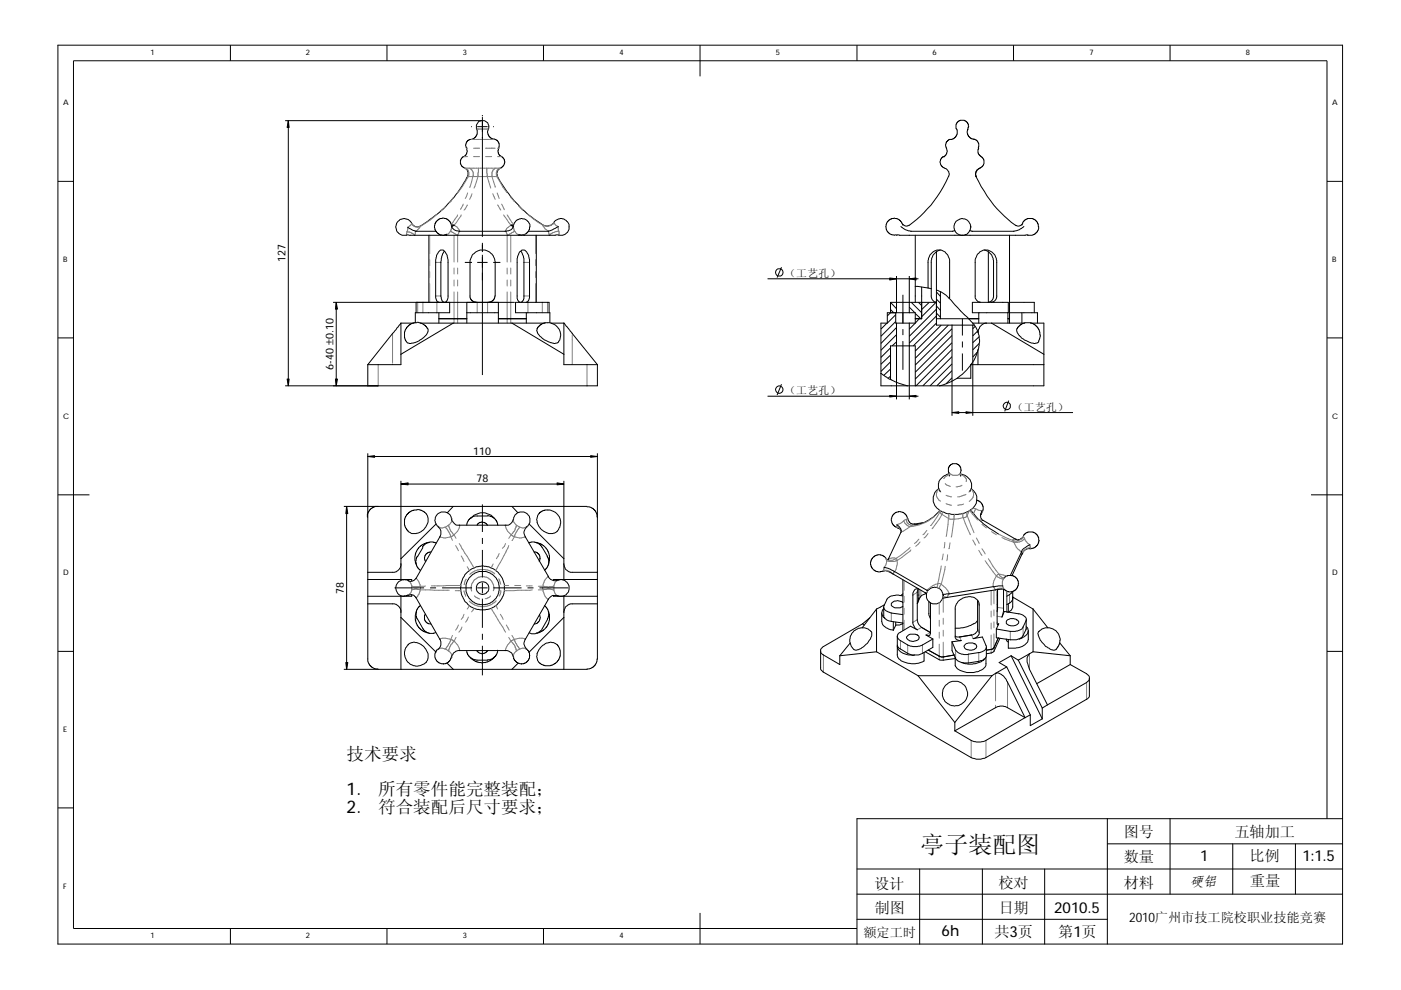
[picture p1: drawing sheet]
<svg xmlns="http://www.w3.org/2000/svg" width="297mm" height="210mm" viewBox="0 0 297 210" stroke-linecap="round" stroke-linejoin="round" font-family="sans-serif">
<defs><g id="words">
<text font-size="5.1" x="195.2" y="180.9">亭子装配图</text>
<g font-size="3.7">
<text x="73.5" y="161.1">技术要求</text>
<text x="73.5" y="168.6">1.</text>
<text x="73.5" y="172.3">2.</text>
<text x="80.2" y="168.6">所有零件能完整装配；</text>
<text x="80.2" y="172.3">符合装配后尺寸要求；</text>
</g>
<g font-size="3.2">
<text x="238.3" y="177.5">图号</text>
<text x="261.7" y="177.5">五轴加工</text>
<text x="238.3" y="182.8">数量</text>
<text x="254.4" y="182.6">1</text>
<text x="264.9" y="182.6">比例</text>
<text x="276.2" y="182.6">1:1.5</text>
<text x="185.3" y="188.4">设计</text>
<text x="211.7" y="188.2">校对</text>
<text x="238.3" y="188.2">材料</text>
<text x="265" y="187.9">重量</text>
<text x="185.4" y="193.6">制图</text>
<text x="211.8" y="193.6">日期</text>
<text x="223.5" y="193.6">2010.5</text>
<text x="199.6" y="198.6">6h</text>
<text x="210.8" y="198.6">共3页</text>
<text x="224.4" y="198.7">第1页</text>
</g>
<g font-size="2.8">
<text x="252.4" y="187.8">硬铝</text>
<text x="239.4" y="195.4">2010广州市技工院校职业技能竞赛</text>
<text x="183" y="198.6">额定工时</text>
</g>
<g font-size="2.3">
<text x="60.5" y="55.6" transform="rotate(-90 60.5 55.6)">127</text>
<text x="166.5" y="58.7">（工艺孔）</text>
<text x="70.7" y="78.5" transform="rotate(-90 70.7 78.5)">6-40 ±0.10</text>
<text x="166.5" y="83.6">（工艺孔）</text>
<text x="214.7" y="87.1">（工艺孔）</text>
<text x="100.3" y="96.4">110</text>
<text x="101" y="102.2">78</text>
<text x="72.9" y="126" transform="rotate(-90 72.9 126)">78</text>
</g>
<g font-size="1.6">
<text x="31.9" y="11.7">1</text>
<text x="64.9" y="11.7">2</text>
<text x="98.1" y="11.7">3</text>
<text x="131.3" y="11.7">4</text>
<text x="164.5" y="11.7">5</text>
<text x="197.7" y="11.7">6</text>
<text x="231" y="11.7">7</text>
<text x="264.2" y="11.7">8</text>
<text x="13.4" y="22.3">A</text>
<text x="282.4" y="22.3">A</text>
<text x="13.4" y="55.6">B</text>
<text x="282.4" y="55.6">B</text>
<text x="13.4" y="88.7">C</text>
<text x="282.4" y="88.7">C</text>
<text x="13.4" y="121.9">D</text>
<text x="282.4" y="121.9">D</text>
<text x="13.4" y="155.1">E</text>
<text x="13.4" y="188.4">F</text>
<text x="31.9" y="199">1</text>
<text x="64.9" y="199">2</text>
<text x="98.1" y="199">3</text>
<text x="131.3" y="199">4</text>
</g>
</g></defs>
<g fill="none" stroke="#000" stroke-width=".21">
<path d="M12.3 9.6h272.3v190.6h-272.3zM48.9 9.6v3.3M82 9.6v3.3M115.2 9.6v3.3M148.4 9.6v6.6M181.7 9.6v3.3M214.9 9.6v3.3M248.1 9.6v3.3M12.3 38.5h3.3M60.5 25.6h41.8M61.1 25.6v56.2M98.9 31.4a1.27 1.27 0 0 1-.7 1.9l-.2 .1-.4 .6v.7l.3 .5 .6 .4"/>
<path d="M99.9 26.9h.2M101.2 26.9h2.2M102.3 24.4v.3M102.3 24.8v25.4M104.6 26.9h.1M104.7 29.5a1.54 1.54 0 0 1 1.1 .9l-.2 1.9 .2 .6 .5 .3M104.7 29.6l-.6-.3-.5-.4-.2-1.1a1.41 1.41 0 0 0-.7-2.2h-.8l-.5 .2a1.29 1.29 0 0 0-.2 1.7v1l-.3 .5-.6 .5-.7 .1-.6 .4-.3 .7 .2 .6M106.3 33.1l.5 .4 .2 .6-.1 .7-.5 .6a1.62 1.62 0 0 0-.9 2 25.5 25.5 0 0 0 10 10.5 1.93 1.93 0 0 0 2.3-1.1 1.79 1.79 0 0 1 2.7 .4 1.79 1.79 0 0 1-1 2.6l-34.2 .1a1.8 1.8 0 0 1-.9-3 1.8 1.8 0 0 1 3.1 .7v.1a1.55 1.55 0 0 0 1.7 .2 26.4 26.4 0 0 0 10-10.7l-.1-.9-.5-.6h-.1M200.1 33.2l-.2 .1a1.26 1.26 0 0 0-.3 1.9l.6 .5M200.3 35.7l.5 .3a1.35 1.35 0 0 1 .3 1.4 25.9 25.9 0 0 1-8.5 10.5h-.2a1.18 1.18 0 0 1-1.1-.5l-.6-.8-1-.4-1.1 .4-.5 .4-.3 1 .3 1.1 1 .7h.9M200.7 31.4a1.4 1.4 0 0 1-.5 1.8l-.1 .1M202.9 27.4v1.1l-.2 .5-.6 .5-1 .1-.4 .5-.2 .5 .2 .7"/>
<path d="M205.3 26.9l-.2 .9v.7l.6 .8 .7 .3M205.4 26.9l-.3-.9-.3-.3-.3-.2h-1l-.6 .5-.2 .3 .1 1.1M206.4 29.5a1.54 1.54 0 0 1 1.1 .9l-.1 1M206.9 37.4a25.4 25.4 0 0 0 8.4 10.4 1.16 1.16 0 0 0 1.4-.1l.2-.7 .9-.7h1.1l1 .7 .3 1.1-.2 1-.9 .7-1.2 .1M207.5 31.4l-.2 .3v.7l.7 .8M207.7 35.7h-.1a1.1 1.1 0 0 0-.8 1l.1 .7M207.9 33.2l.5 .3 .2 .4v.8a1.08 1.08 0 0 1-.8 .9 1.54 1.54 0 0 0-.8 1.8h-.1M281.3 38.5h3.3M86.4 48.2l1.7 .8h4.4M90.9 49.9v14.2M94.2 53.3l-.4 .6-.3 1.6v7.4l.2 .9 .4 .3M94.5 49.8l.2 .1"/>
<path d="M95.8 48a1.62 1.62 0 0 0 1.6 1h9.9a1.62 1.62 0 0 0 1.6-1M95.8 47.7l.5 .1-.5 .1M95.8 48.2l-.3-1.1-.8-.7a1.63 1.63 0 0 0-1.6 0l-.8 .9a1.87 1.87 0 0 0 0 1.6l1 .9 .9 .1 .5-.3M98.6 55.6h1.5M101.2 55.6h2.2M102.3 51.5v1.9M102.3 54v25.5M104.6 55.6h1.5M108.7 48.2h.1a1.83 1.83 0 0 1 1.5-1.8 1.83 1.83 0 0 1 2.1 1.2l-.1 1-.7 .9-1 .4-.8-.2M108.9 47.7l-.5 .1 .5 .1M110.2 49.8l-.2 .1M110.4 53.3l.7 1.5v8.5l-.3 .6-.3 .2"/>
<path d="M112.2 49h4.1M113.7 49.9v14.2M118.4 48l-2.2 1M162.7 59.1h32M165.7 56.7l-.9 2.2M190.1 58.5v7.8M190.2 49.9h27.7M190.2 49.8l-.1 .1M191 48l.9 .7 1.2 .3h8.9l.4-.1M192.8 58.5v7.8M194.1 49.9v14.2M198.5 53.4v15.5h3.3"/>
<path d="M199.4 53a2.59 2.59 0 0 0-2 2.6v7.4l.1 .3 .5 .6 .5 .2h-9.7M208.7 53a2.59 2.59 0 0 1 2 2.6v7.4l-.3 .6-.9 .5v-10.7M214 49.9v18.6M217.1 48l-.9 .7-1.2 .3h-8.9l-.4-.1M217.9 49.8v.1M12.3 71.6h3.3M70.6 64.1h38.5M71.3 64.1v17.7M78 77.3v4.5M85 68.5l-7 8.8M85 68.5v8.8h-7M85 68.5h2.8"/>
<path d="M88.2 64.1v2.2M88.4 68.3l.7 .1 .7 .4 1 1a1.9 1.9 0 0 1-.6 1.4 4.4 4.4 0 0 1-3.8 1.5l-.2-.3M88.4 68.4l-1.2 .2-.8 .7-.5 .6-.1 .5v1.2l.3 .8M89.1 68.5h26.5M93 64.1l-.4-.2-.2-.7v-8.2l.3-1.1 .7-.9h.6l.4 .4 .4 .8 .2 .8v8.2l-.3 .7-.4 .2M93 67.6h6M93 66.3v2.2M95.3 64.1v2.2h-7.2v2.1M96.1 68.5l-11.1 6.6M99 64.1v4.4M99 66.3h6.7M101 64.1l-.8-.2-.5-.7v-7.6a2.7 2.7 0 0 1 2.1-2.6h1.1a2.7 2.7 0 0 1 2.1 2.6v7.2l-.3 .7-.3 .4-.8 .2"/>
<path d="M105.7 64.1v4.4M105.7 67.6h5.9M108.5 68.5l11 6.6M110.2 64.1l-.3-.2-.3-.6v-8.5l.6-1.4 .5-.4h.5l.5 .4 .4 .8 .2 .8v8.2l-.4 .7-.3 .2M111.6 66.3v2.2M114.1 69.3l.5-.5 .5-.2a2.77 2.77 0 0 1 2.2 .1 2.5 2.5 0 0 1 .9 4 2.73 2.73 0 0 1-2.4-.5 3.6 3.6 0 0 1-2-2.2zM116.4 66.3v-2.2h-7.1v2.2h7.3v2.1M116.8 68.5h2.7M119.5 68.5l7.2 8.8M119.5 68.5v8.8h7.2M126.7 77.3v4.5h-66.2M186.8 79.2l.7 .5a12.3 12.3 0 0 0 4.9 2.1"/>
<path d="M188 68.5l-1.2 1.3M188.1 68.5h-1.3v13.3h34.5v-13.3h-2.8M188.8 65.6l.7 .7M188.8 64.1l1.3 1.4M188.8 73.8l-2 2M188.8 76.7l-2 2.1M188.8 64.1v2.2l-.7 .7M188.8 75.3l-2 1.9M188.8 78.2l-1.4 1.4M188.8 79.8l-.5 .4M189.9 66.3v2.2h.2M189.9 66.7l-1.8 1.8"/>
<path d="M189.9 68.2l-3.1 3.1M190.1 68.5h2.7M190.1 66.3h2.7M190.1 66.3h-2v2.2M190.1 69.4l-3.3 3.4M190.1 71l-3.3 3.3M190.1 72.5l-1 .8M190.1 68.5v16.2M191.4 62.5v6M191.4 69.8v1.2M191.4 72.3v6.1M192.8 68.5h1.3"/>
<path d="M192.8 66.3h1.3v2.2M192.8 65.1l1.2 1.2M192.8 68.5v16.2M193.2 64.1l2.2 2.2M194.1 60.7l2.7 .4M194.1 66.5l1.1 1.1M194.1 68.5l-1.3 1.3M194.7 64.1l.7 .7M194.9 67.6l-.8 .9M195.4 60.9v6.7h-1.3M195.5 64.1l-.1 .1M196.8 61.1v-5.5a2.62 2.62 0 0 1 1.8-2.6h1l.8 .4 .3 .4a2.91 2.91 0 0 1 .6 1.8v7.7"/>
<path d="M196.8 61.1l.6 .1M197 64.1l-1.6 1.5M198.5 64.1l-3.1 3.1M198.5 61.5l1.1 .4 1.7 1.4M198.5 67.6h.9M198.5 66.4l.9 .8M198.5 64.9l.9 .9M198.5 63.4l.9 .9M198.5 61.9l.9 .9M198.5 65.5l-5.7 5.8M198.5 67l-5.7 5.7M198.5 68.5l-4.9 4.8"/>
<path d="M199.4 67.6h6M199.4 61.8v5.8M199.6 68.9l-5.5 5.5M201.1 68.9l-7 7.1M201.3 63.3l2.3 2.6 1.8 1.7M201.8 68.9h4.4M201.8 69.7l-7.7 7.7M201.8 71.1l-7.7 7.8M201.8 72.7l-7.7 7.7M201.8 74.1l-7.6 7.7M201.8 75.6l-6.1 6.2M201.8 77.1l-4.6 4.7"/>
<path d="M201.8 78.6l-3.2 3.2M201.8 68.9v19.3M204 67.6v3.5M204 72.4v1.3M204 74.9v3.7M205.4 67.6l.8 .9M205.4 67.6h2.1M205.8 77.4l-1.8 1.9-1.1 .9M205.8 77.3h15.5M205.8 77.3v2.9h-2.9M206.2 64.1h7.6v2.2h-7.6zM206.2 68.5l.7 .9 .4 1.1"/>
<path d="M206.2 68.5h11.1M206.2 68.9v19.3M206.2 68.9h.4M206.8 69.2l-.6 .5M207.2 74.7l-1 1M207.3 70.2l-1.1 1M207.3 74.2l-.5 1.7-1 1.4M207.3 70.5a5 5 0 0 1 0 3.7M207.3 74.2v3.1M207.5 66.3v2.2M207.6 72.8l-1.4 1.4M207.6 71.4l-1.4 1.3"/>
<path d="M207.9 64.1l-.6-.2a1.4 1.4 0 0 1-.5-1.1v-7.2a2.45 2.45 0 0 1 1.2-2.3l.5-.3h1a2.62 2.62 0 0 1 1.8 2.6v7.4l-.1 .4a1.19 1.19 0 0 1-1.1 .7M209.1 68.5a2.05 2.05 0 0 0-1.8 2M210.2 68.5l11.1 6.6M213.7 67.6h.3M213.7 66.3v2.2M214 66.3h6v2.2M214 64.1h5.3v2.2M216.1 69.1l1.2-.7h1.2l1 .4 .5 .6 .5 1 .1 1-.3 .8a.73 .73 0 0 1-.8 .6 4.9 4.9 0 0 1-3.9-2.6v-.4zM216.7 66.3v2.2M281.3 71.6h3.3M78 96.1v44.1l.3 .8 .5 .5 1.4 .4M78 96.8h48.7"/>
<path d="M126.7 96.1v43.6l-.5 1.3-.5 .5-1.2 .4h-51.6M162.7 84h32M165.7 81.5l-.9 2.2M188.8 80.4v-7.1h5.3v8.5M201.8 80.1l-1.2 1.3M201.8 87.5h25.7M202.9 80.2l-1.1 .7-2.6 .9M213.9 84.9l-.9 2.3M12.3 104.9h6.7M72.9 107.4h51.6M73.5 107.4v34.5M80.2 107.4h-.7l-.9 .5-.6 .8-.1 1"/>
<path d="M85 119.6a1.55 1.55 0 0 1-.6 1.3l-.7 .4h-5.7M85 102v20.9M85 102.6h34.5M88.4 108l1 .2a2.84 2.84 0 0 1 1.4 1.6v.9a3.3 3.3 0 0 1-2.6 2.4h-.9l-.8-.4M88.4 108.1l-1.2 .2-.8 .6-.5 .7-.1 .5v1.3l.4 .9 .3 .3M89.7 116.1l-1.4 2.1a2.12 2.12 0 0 0 0 1.7l.8 1M90.8 115.1h-.4l-.9 .4-1 1-.5 1.4v.9l.2 .8M91.4 117l-.6 .1-.7 .7-.1 .7 .3 .6M92.5 115.2l-.6-.3-1.1 .1-.9 .5-.3 .5M92.5 111.1l-7.5 7.4M95.8 110a1.6 1.6 0 0 0 1.6 1.4h9.9a1.73 1.73 0 0 0 1.7-1.7l.1-.2a1.49 1.49 0 0 1 1.1-.9h.9l.7 .4 .4 .4 .2 1.4-.6 .8M95.8 110l-.1-.2a1.8 1.8 0 0 0-1.3-1.2h-.8a1.89 1.89 0 0 0-1.3 1.5 1.89 1.89 0 0 0 .8 1.8 1.45 1.45 0 0 1 .2 1.8l-5.1 8.9a1.36 1.36 0 0 1-1.7 .5"/>
<path d="M95.8 110v.1M96.1 107.4l-1.3 1.3M99.7 109.9h.1a3.8 3.8 0 0 1 2.1-1.2h.9l.4 .2a2.68 2.68 0 0 1 1.7 1M102.3 110.8h.6l.5 .6M102.3 110.7l-.6 .1-.5 .4v.2M102.3 106.9v5.9M102.3 114.1v1.2M102.3 116.6v5.8M103.4 109.4l-3.1 .1-1 .8-.3 1.1M103.4 109.3l1.2 .4 .6 .6 .4 1.1M108.5 107.4l1.3 1.3M111.8 111.6a1.69 1.69 0 0 0-.4 2.3l4.8 8.3a1.7 1.7 0 0 0 2.3 .8 1.75 1.75 0 0 1 2.1 1.2l-.1 1.4a1.92 1.92 0 0 1-2.1 .8v-.1"/>
<path d="M111.8 111.6l-.1 .1M112.1 115.1l1.3-.2 1 .4 1.7 2.7M112.2 111.1l7.3 7.4M113.2 117l.8 .2a1.4 1.4 0 0 1 .6 1.2l-.3 .6M113.7 115.1l1.2 .3 .8 .9a2.34 2.34 0 0 1 .8 1.5l-.2 1.8M114.3 108.8l1.2-.7a3.1 3.1 0 0 1 2.1 .5 2.57 2.57 0 0 1-.1 4.4h-.2a1.61 1.61 0 0 1-1.4 0 2.89 2.89 0 0 1-1.8-3.9zM116 118l.3 .5v1.1l-.2 .6-.6 .7M119.5 119.6a1.82 1.82 0 0 0 1.4 1.7h5.8M119.5 102v20.9M124.5 107.5h.5l.8 .4 .7 .9 .2 .9M188 118.5l-.6-.6-.7-.3h-.6l-.7 .3-.7 .9v1.3l.7 .9 .7 .3h.6l.3-.2M188 118.6l.5 .1"/>
<path d="M190.2 111.3a1.35 1.35 0 0 1 .8 1.6l-2.6 5.6-.2 .1M190.4 112a.55 .55 0 0 1 .6 .5M192.4 110l-.1-.6-.4-.5-1-.4-1 .1-.8 .8a1.87 1.87 0 0 0 0 1.6l.6 .6 .7 .3M192.5 110a1.2 1.2 0 0 0 1.5 1.1l1.6-.3M199.1 103.6a3.1 3.1 0 0 0-1.2 1.7v1.1a3.6 3.6 0 0 0 2.6 2.4l.7 .1a3.5 3.5 0 0 0 2.3 .1 4 4 0 0 0 3.6-2.8v-.9l-.3-.7-.9-1M199.3 108.2a8.3 8.3 0 0 1-5.3 3.1h.1M201.3 100.3l-.2-.2v-.9l.2-.4 .6-.5h1l.6 .5 .2 .4 .1 .6-.3 .7 .2 .4M201.3 100.4a3.1 3.1 0 0 0-2.3 2.1v.9l.4 .8M201.3 100.3v.6M203.6 100.4l1.4 .6a2.32 2.32 0 0 1 1 1.5 1.75 1.75 0 0 1-.3 1.6M205.8 108.1a16.6 16.6 0 0 0 5.9 5.1M207 106l.3 .2a1.75 1.75 0 0 1 1.1 1.2v.7l-.5 1"/>
<path d="M208.3 108.3a1.27 1.27 0 0 0 .1 2l6.9 4a1.32 1.32 0 0 0 1.8-.8l.3-.5 .5-.2h1.1l.9 .6 .3 .6 .1 .7-.3 .9-.7 .6-.9 .1M218.4 116.3a1.61 1.61 0 0 0-1.7 1.2l-2.2 4.6M218.4 115.5l-.2 .1a2.58 2.58 0 0 0-1.6 1.4l-2.4 5M218.4 116.3h.1M278 104.9h6.6M12.3 138.1h3.3M78 128h5.2a1.55 1.55 0 0 1 1.4 .6l.3 .5 .1 .7M78 122.9h9.3v.3M83.7 124.6h6.2M85 126.4v15.5M85 130.9l7.5 7.4M86.5 123.1a1.76 1.76 0 0 0-2.5 1.1 1.76 1.76 0 0 0 1.7 2.2l.7-.2"/>
<path d="M86.5 123.1h.1M86.6 126.3h-.1a1.29 1.29 0 0 1 1.7 .5l5 8.7a1.61 1.61 0 0 1-.3 2.2M86.7 136.5a2.81 2.81 0 0 1 3.8 1.6l.3 .5v.9a2.41 2.41 0 0 1-3.4 1.5l-.3-.1a2.59 2.59 0 0 1-1.3-2 2.43 2.43 0 0 1 .6-2.1zM87.3 126.1v.3h-9.3M88.3 129.8l-.2 .6v1.1l.3 1 .8 1 .7 .5 .9 .2M88.6 131.3l1.4 2.5 1 .5h.9l.5-.2M89.2 128.5l-.6 .3-.4 .8v1.1l.3 .6M90.2 130.2l-.2 .3v.9l.2 .4 .3 .3 .9 .2M91.2 124.6h1.3M92.9 137.7h-.2l-.3 .4-.2 .5 .1 1 .3 .6 .4 .4 1 .1M93 137.6l-.1 .1M93.7 124.6h6.4"/>
<path d="M95.7 139.3l-.3 .8-.4 .4-1 .3M95.8 139.4a1.6 1.6 0 0 1 1.6-1.5h9.9a1.73 1.73 0 0 1 1.7 1.7l.1 .4 .5 .5 1 .2M101.1 137.9l.1 .1a1.26 1.26 0 0 0 1.9 .3l.4-.4M101.2 124.6h2.2M102.3 123.5v2.2M102.3 126.9v6.2M102.3 134.4v1.3M102.3 136.9v6.3M104.6 124.6h6M104.8 139.3l-.4 .5-1.1 .6a3.1 3.1 0 0 1-2 0l-1-.4-.6-.6M105.5 137.9l-.1 .6-.4 .7-.9 .6-.7 .2h-2.4l-.9-.3-1-.9-.1-.9M111.7 137.7l.3 .2 .3 .5v1.1l-.7 1-1 .3"/>
<path d="M111.8 124.6h1.3M114.4 130.3a1.49 1.49 0 0 1-1.1 2M114.4 124.6h6.1M114.9 137a2.31 2.31 0 0 1 3.5 .1l.4 .8v1.2l-.4 1-.7 .6-.7 .4h-1.5a1.94 1.94 0 0 1-1.6-2.1v-.5l.4-.8zM115.4 128.5l.4 .2 .4 .5 .1 .5v1l-1.5 2.9-.8 .6-.5 .2-1.3-.2M116.3 129.7l.2 .6v1.2l-.4 1.2-1 1-1.3 .6M117.3 126.3v.1h9.4M118.2 126.3h.2M118.4 126.3h-1.2l-1 .7-4.8 8.5a1.48 1.48 0 0 0 .4 2.2M119.5 126.4v15.5M119.5 130.9l-7.3 7.4M126.7 128h-5.8a1.82 1.82 0 0 0-1.4 1.8"/>
<path d="M126.7 122.9h-9.4v.1M174 138v3.9l.4 .5 31.5 18.2 .6 .2a3.3 3.3 0 0 0 2.2 0l21.8-12.6 .5-.5v-3.9M180.3 136.3l-2.2 2.7M181.1 133.7a2.67 2.67 0 0 1 3.4 0l.3 .3v.8a5 5 0 0 1-3.4 3.1 2.58 2.58 0 0 1-.3-4.2zM182.9 132.3l-8.5 4.9-.4 .5v.6l.4 .5 3.7 2.1v-1.9M182.9 132.3l.3 .2M184.4 131l-1.5 1.3M185.8 138.2l-7.7 .8M185.8 138.2l8.8 5.1M185.8 129.1v9.1M185.8 129.1l-3 4M186.9 130v1.8a2.25 2.25 0 0 0 2.2 1.7l.3 .1"/>
<path d="M187.2 121.2h-.1a1.34 1.34 0 0 1 1.5 .1l7.8 4.5M187.4 128.7v1.8a1.67 1.67 0 0 0 1.6 1.3l2.4 .3-.1 .2-.5 .2h-.9M187.4 129a1.23 1.23 0 0 0 .2 2.1M187.5 120.3l.8 .2 1.1 .5 7.4 4.2M187.5 128.2l-1.7 .9M189.4 131.8v1.8M189.9 131.9v.7l-.5 1M190.2 137v1.8a1.71 1.71 0 0 0 1.6 1.6 4.9 4.9 0 0 0 3.6 0l.5-.3v-1.7M190.2 136.8a2.35 2.35 0 0 0 2.4 2.1h1.3M190.2 134.9l.1 2.3 2.1 1.3 .9 .4 1.7-.1 2.8-1.5v-1.8M191.4 126.3l-.9-.1-.8 .1a1.79 1.79 0 0 0-1.7 .8l-.5 1.3a1.16 1.16 0 0 0 1.1 1.4l2.8 .5M191.4 127.8a1.75 1.75 0 0 0-2.4 .1v.5l.7 .5h1.1l.6-.4"/>
<path d="M191.4 123v10.7M191.4 125.9l-.4 .4M192.2 135.1l.8-.6h1.1a.73 .73 0 0 1 .8 .7 .73 .73 0 0 1-.8 .7h-.2a1.34 1.34 0 0 1-1.7-.8zM194.8 124.9v1.8l-.3 1.2 .7-1.4 1.1-.7M196.2 138.2l3.1 1.8 3.2-.4M196.2 125.7l.2 .3M196.8 137.9l2.8 1.4 2.8-.4M196.9 127.5v2.9l.4 .8M197.3 134.1a.55 .55 0 0 1-.3 .6 .55 .55 0 0 1-.7-.1l1.5 .9M197.3 134.1l-2.1-1.2-.6-1-.1-6.5 .1-.5a.86 .86 0 0 0-1.1 .8v6.6l.5 .8 .5 .4-1.5-.7-2.1 1.2a.92 .92 0 0 0-.7 .9 .92 .92 0 0 0 .7 .9l2.1 1.2 1.5 .1 .9-.3 2.4-1.3M197.3 127.8v6.3M201.8 136.1a4.6 4.6 0 0 0 1.1 4l1 .4a6.8 6.8 0 0 0 3.6-.3 2.5 2.5 0 0 0 1.6-1v-2"/>
<path d="M202.5 134.9v-5.8a2.92 2.92 0 0 1 3.7-2.5 1.82 1.82 0 0 1 1.4 1.7v5.8a1.5 1.5 0 0 1-1.3 1.3l2-.3 .7 1.7a1.16 1.16 0 0 1-1.1 1.5l-2.8 .5-1-.1a2.1 2.1 0 0 1-1.5-.8l-.8-1.8M202.5 134.9a.96 .96 0 0 0 1.3 .9l-2 .3M204.5 136.8l.3-.3 .5-.2 1.1 .1a.64 .64 0 0 1 .7 .6 .64 .64 0 0 1-.5 .7 2.37 2.37 0 0 1-2-.2l-.2-.4zM207.3 131.6l-.4 .4-.5 .3a7.1 7.1 0 0 1-3.9 .9M207.3 127.3v6.1a1.3 1.3 0 0 1-1.3 1.2l-2.5 .5h-.6l-.4-.2M208.8 139.7h-.1a3.8 3.8 0 0 1-2.5 1.1h-1l-1.4-.3M209 139.3v1.4a2.09 2.09 0 0 1-2 1.7 3.5 3.5 0 0 1-2.3 .1l-.3-.1a2.65 2.65 0 0 1-1.9-1.2v-1.8M211.4 129.7l.1-4.7v7.5l.3-.2-.6 1.1M211.4 128.2l.1 .1M211.7 135.2l-1 2.2-.4 .3-1.2 .2M212 135.3l-1.3 2.8-.5 .3-1.1 .2M212.6 124.2h-.9l-11.8 1.9"/>
<path d="M212.7 122.7l.9-.7h1.1l.9 .7 .4 1.1M212.8 124.9v4.7l-.4 1.2 .5-1.2 3.3 .5a1.62 1.62 0 0 1 1.4 1.5l-.7 1.3a2.07 2.07 0 0 1-1.7 1h-1l-3-.5M212.9 125l-.5-.1-1.3 .2-11.2 1.7M212.9 125h.1M213.4 135.5v.4l.4 .3M213.4 131.6l.8-.4h.9a.68 .68 0 0 1 .7 .3 .68 .68 0 0 1 0 .8l-.8 .4-.9-.1a.68 .68 0 0 1-.6-.3 .68 .68 0 0 1-.1-.7zM213.4 125.4v4.3l.2 .1M213.8 128v1.8M214.4 139l1.5 1M214.4 139l-2.6 1.5 1.6 .9M214.4 139l6.6 13.4M214.6 125.5l-.2 .3-1 .6"/>
<path d="M214.7 125.5v3a1.48 1.48 0 0 1-.8 1.3M214.7 126.9l-.5 .9-.8 .4M214.7 126.6l4.3 2.5M215.9 123.8l-.3 .9-.8 .7-1 .1-.9-.5M215.9 140l5.1 10.1M217.6 132.9a1.39 1.39 0 0 1-.8 2.2l-.7 .4M217.6 131.3a3.9 3.9 0 0 1-.7 3.4 1.85 1.85 0 0 1-1.4 1h-1.3l-3-.5v-1.8M218 133.7v1.9a2.67 2.67 0 0 1-2.7 1.8h-1.5v-1.8M218.3 138.6l-.5 .7a2.41 2.41 0 0 0 .2 1.9l.3 .7 3.8 7.6M218.3 138.6l-2.4 1.4M219 129.1v9.1M219 138.2l-.7 .4"/>
<path d="M219 138.2l7.9 .8M219 129.1l3.2 4M224.7 135.7l-.1 .9-.5 .7a.98 .98 0 0 1-1.7 .1 3.7 3.7 0 0 1-2.3-3.4l.4-.3a2.46 2.46 0 0 1 2.5-.4 2.62 2.62 0 0 1 1.8 2.4M224.7 136.3l2.2 2.7M226.9 139v1.9M281.3 138.1h3.3M94.8 140.6l1.3 1.3M109.8 140.6l-1.3 1.3M194.6 143.3l7.8 9.9M194.6 143.3h15.7M200.6 145.2l.8-.6a2.49 2.49 0 0 1 1.9-.1 2.64 2.64 0 0 1 1.5 3.7 2.64 2.64 0 0 1-3.9 1 2.64 2.64 0 0 1-.3-4zM202.4 153.2v1.8"/>
<path d="M210.3 143.3l-7.9 9.9M211.1 142.8a2.25 2.25 0 0 1 2.3 1.6l3.9 7.8M211.1 142.8l-.8 .5M213.4 141.4l-2.3 1.4M213.4 141.4l5 10.2M217.3 152.2l-4.2-2.4-1.1-.1-.9 .3-8.7 5M217.3 152.2l-8.9 5h-1.9l-4.1-2.2M218.4 151.6v2.3l2.6-1.5M218.4 151.6l-1.1 .6M221 150.1v2.3M222.1 149.5l-1.1 .6M226.9 140.9l3.5 1.9a1.01 1.01 0 0 1 .6 1 1.01 1.01 0 0 1-.6 .9l-8.3 4.8"/>
<path d="M226.9 140.9l-7.1 4.1M12.3 171.3h3.3M234.8 173.6v26.6M234.8 178.9h49.8M248.1 173.6v16M261.4 178.9v10.7M274.7 178.9v10.7M281.3 173.6v-160.7h-265.7v184h166.1M284.6 173.6h-102.9v26.6M48.9 196.9v3.3M82 196.9v3.3M115.2 196.9v3.3"/>
<path d="M148.4 193.6v6.6M181.7 194.9h53.1M181.7 184.2h102.9M181.7 189.6h102.9M195 184.2v16M208.3 184.2v16M221.5 184.2v16"/>
<circle cx="165.2" cy="57.8" r=".81"/>
<circle cx="204.1" cy="48.2" r="1.77"/>
<circle cx="165.2" cy="82.6" r=".79"/>
<circle cx="213.4" cy="86.1" r=".76"/>
<circle cx="102.3" cy="124.7" r="3.5"/>
<circle cx="102.3" cy="124.7" r="4.6"/>
<circle cx="102.3" cy="124.7" r="1.33"/>
<circle cx="198.2" cy="126.3" r="1.78"/>
</g>
<g fill="none" stroke="#808080" stroke-width=".21">
<path d="M98.4 33.2h.7M98.5 35.7h7.7M98.7 35.7l.5 .4 .2 .4a2.93 2.93 0 0 1-.8 2l-1.7 2.5M98.9 31.4h.2M99.1 37.4h6.4M99.6 35.7l.2 .1a1.43 1.43 0 0 1 .4 1.6l-.6 2.3M99.9 29.6h4.8M100.4 33.2h1.3M100.4 31.4h1.3M101.1 27.4h2.4M101.4 35.7v.8a7.3 7.3 0 0 1-.9 3.4M103 33.2h1.2"/>
<path d="M103 31.4h2M103.2 35.7a12.2 12.2 0 0 0 .8 3.9l.1 .3M105.1 35.7l-.6 .4-.2 .4v.9l.7 2.3M105.5 33.2h.8M105.5 31.4h.2M105.9 35.7l-.5 .4-.2 .4a2.93 2.93 0 0 0 .8 2l1.4 2.3M86.3 49.1l-.2 .8M87.3 47.4l-.9 .8v.6l-.1 .3M87.3 47.4l.8 .7 1-.1M87.3 47.3v.1M88.1 49l-.2 .9a1.82 1.82 0 0 0-1.5-.8h-.1M89.1 48l-.9 1"/>
<path d="M89.2 47.9l-.1 .1M91.1 49.9v3.9M91.1 55v1.3M91.1 57.6v1.3M92.4 55.6h1.1M92.5 45.5a14.4 14.4 0 0 1-3.4 2.5M93.5 49.8h.1M94.4 43.9l-.9 .8M95.5 49l-.7 .7M95.5 49l1.5 .9M95.8 47.9v.5l-.3 .6M96.1 41.9l-.8 1"/>
<path d="M96.3 49.9v5.7M96.3 56.8v1.3M96.3 59.4v1.2M97 56.8v1.3M97 59.4v1.2M97 45.6l-1.3 2M97.4 49l-.4 .8v5.8M97.8 45.6l-1.5 2.2 .7 .5 .5 .7M98.2 43.3l-.6 1.1M99.1 43.4l-.7 1.1M99.1 40.9l-.5 1.2M100.1 41.1l-.5 1.2"/>
<path d="M104.5 41.1l.5 1.2M105.4 40.9l.4 1.2M105.5 43.4l.7 1.1M106.3 43.3l.6 1.2M106.8 45.6l1.6 2.2a2.33 2.33 0 0 0-1.3 1.2M107.3 49l.3 .9 1.5-.9M107.5 49.9v5.7M107.5 56.8v1.3M107.5 59.4v1.2M107.5 45.6l1.5 2M108.2 41.8l.9 1M108.3 49.9v5.7"/>
<path d="M108.3 56.8v1.3M108.3 59.4v1.2M108.9 47.9v.5l.2 .6M109.1 49l.8 .7M110 43.7l.8 .8M111.1 49.8h.1M111.1 55.6h1.2M111.8 45.4l2.3 1.8 1 .6M113.5 49.9v3.9M113.5 55v1.3M113.5 57.6v1.3M115.1 47.7v.1"/>
<path d="M115.1 47.8l.5 .7 .7 .6 .2 .8a3.4 3.4 0 0 1 1.9-.9M117.4 47.3l.5 .5 .5 .2v1M117.4 47.3l-.1 .2-1 .4-1.2-.1M117.4 47.2v.1M118.4 49l.1 .9M80.2 77.3v4.5M83.2 70.7v6.2M83.2 77.1v.2M88.6 64.1v2.2M89.7 64.1v2.2M91.1 60.1v4M92.4 62.8h1.1"/>
<path d="M92.6 64.1v2.2M96.3 61.9v6.6M97 61.9v6.6M101.2 64.1v2.2M103.4 64.1v2.2M107.5 61.9v6.6M108.3 61.9v6.6M111.1 62.8h1.2M111.9 64.1v2.2M113.5 60.1v4M115 64.1v2.2M116.1 64.1v2.2"/>
<path d="M121.3 70.7v.1M121.3 71v6.3M124.5 77.3v4.5M94.3 111.8l.6 .6 .7 1.4M95.1 111.4l-.4 .2a1.57 1.57 0 0 1-1.8 .1l.1-.1M95.1 111.4h.1a2.99 2.99 0 0 0 1.1 2M95.6 113.8l.3 .8M95.6 113.8l-1.1 .3-1.3-.2M95.8 110a1.21 1.21 0 0 1-.7 1.4M96.3 113.4l-.7 .4M96.3 113.4l.4 .7M96.6 115.7l.6 1.1"/>
<path d="M97.4 115.2l3.1 5.2M97.5 111.4a2.41 2.41 0 0 1-1.2 2M97.8 117.9l.6 1.2M104.6 119.6l-.5 .8M105.8 117.4l-.6 1.1M107.1 111.4a3.3 3.3 0 0 0 1.5 2.2l.5 .2M107.2 115.2l-.3 .6-.4 .5M107.9 115.7l-2.8 5.3M109 110h-.1a1.31 1.31 0 0 0 .6 1.4M109.1 113.8l-.6 .8M109.1 113.8a3.4 3.4 0 0 0 2.3 .1M109.5 111.4l-.1 .3a2.68 2.68 0 0 1-1 1.7l-.5 .7"/>
<path d="M109.5 111.4l.7 .4M110.2 111.8l-.7 1-.4 1M111.8 111.6a1.29 1.29 0 0 1-1.6 .2M187.8 118.4l.2 .4M188 118.8a1.56 1.56 0 0 1-.5 1.4l-.2 .8M188 118.8l.4 .2a1.84 1.84 0 0 0 1.6-.1h.2M190 118.4l.2 .1v.4M190 118.4l-.9-.1-.7 .2M190 118.4a1.57 1.57 0 0 1-2 .1M190.2 118.9v.7l-.2 1.1-.3 .5M190.2 111.9l.6 .2 .3 .4M191.5 110.5l.2 .1a2.12 2.12 0 0 0 1.2 1.1"/>
<path d="M192.1 110.2l-1.3 .8-.6 .3v.5l.2 .2M192.1 110.2l.1 .1a1.1 1.1 0 0 0 1.2 1.1M192.4 110l-.3 .2M192.9 111.7l-1.9 1.2M193 116.1l-3 2.3M193.1 116.6l-2.9 2.3M193.4 111.4l-.5 .3M194 111.3l-.6 .1M194 111.1l-.1 .2-.5 .1M194.8 114.3l-.9 .9M195.1 114.9l-1 .9M196.5 112.5l-.8 .9"/>
<path d="M196.8 113.1l-.9 1M198 109.5a9.2 9.2 0 0 1-5.1 2.2M199.1 103.7a1.53 1.53 0 0 0 .3 2.6M199.3 104.2l.2 .1M199.3 108.2l-.4 .4M199.4 108.4v.4l.3 .3M199.4 108.4l-1.3 2-.8 1M199.5 108.3l-.1 .1M199.6 120l-.8 3.8M199.7 109.1l1.4 .8M199.7 109.1l-2.1 3M199.8 108.5l-.1 .6"/>
<path d="M200 117.4l-.3 1.3M200.3 115l-.1 1.2M200.4 102.5l1.1 .6M200.6 105l1.2 .3M200.6 106.8l1.2 .3M200.9 117.6l-.2 1.3M201 108.9l.2 .3-.1 .7M201.1 109.9l-.5 3.8M201.1 109.9l.3 .2h.9M201.3 100.3l.7 .5h1l.6-.5M201.3 100.6l-.8 .4-.4 .4M201.4 115.1l-.2 1.2"/>
<path d="M202.3 110.1l-.6 3.8M202.4 109.1l-.1 .3v.7M203.5 100.6a1.64 1.64 0 0 1 1.4 1.4h-.1M204 102.9l-1.3 .3M204.1 108.8l.1 .9M204.2 109.7l-1.9 .4M204.2 109.7l1.5 3.7M204.3 106.9l-1.3 .2M204.8 104.8l-1.8 .5M205 108.6l.1 .7M205.1 109.3l1.4 3.7M205.1 109.3a.7 .7 0 0 1-.9 .4"/>
<path d="M205.5 108.3l-.4 1M205.6 108.2l1.7 2.1M205.7 104.2l-.3 .1M205.9 103.7a1.57 1.57 0 0 1-.4 2.6M206 108v.4M206.2 114.5l.6 1.1M206.2 107.8l.6 .1M206.8 107.9l.8 .3 .7 .1-.3 .7M206.8 107.9l-.4 1M207 114.1l.6 1.1M207.5 116.7l.7 1.1M207.5 110.2l.9 .1"/>
<path d="M208.2 111.2l.9 .7M208.2 116.3l.7 1.1M208.9 118.9l2.3 3.2M209.5 118.5l2.5 3.6 .6 .4h.3M210.2 112.7l1 .7M211.7 113.2l3 1.4a2.01 2.01 0 0 0 2.3-.8M212.4 114l2.6 1M215 115a3.5 3.5 0 0 0 1.6 2M215.3 114.3h-.4l-.2 .2 .3 .5M217 113.8l.3 .4M217 113.6v.2M217.3 114.2l-1.1 .7-1.2 .1"/>
<path d="M217.3 114.2l.5 1 .6 .3v.8M218.4 116.2a1.96 1.96 0 0 0-1.7 1.3l-.1-.6M86.6 123.1l.4 .4 .3 .7M87.3 124.2v.9M87.3 125.1a2.18 2.18 0 0 1 1.8 0M87.3 124.2l.2 .2 2.7-.2M87.3 125.1l-.2 .6-.5 .6M88.2 122.6a2.45 2.45 0 0 1 .9 2.5M89.1 125.1l-.3 .9-.6 .8M89.1 125.1l6.1 .1M93.2 135.5l1.3-.2 1.1 .3M94.3 137.6a1.11 1.11 0 0 0-1.4 .1h.1"/>
<path d="M94.3 137.6l.8 .4M95.1 138l.2 .2a1.18 1.18 0 0 1 .5 1.2M95.6 135.6l.7 .4M95.6 135.6l-.1 .1a3.2 3.2 0 0 1-1.2 1.9M95.9 134.7l-.3 .9M96.3 136l.5 .5a2.03 2.03 0 0 1 .7 1.4M96.3 136l-.6 .6-.6 1.4M96.5 125.2h1.2M96.7 135.1l-.4 .9M97.2 132.5l-.6 1.1M97.7 124.1l-6.3 .1M98 132.9l-.7 1.1"/>
<path d="M98.4 125.2l.3 1.2M98.4 130.2l-.6 1.1M98.8 122.8l-.4 1.2M99.1 120.2l.4 .8M99.3 130.8l-.6 1.1M99.5 128.4l-.4 .7M100.5 129l-.5 .7M100.6 126.3l1.1 .7M104 126.3l-.2 .3-.9 .3M104.1 129l3.1 5M104.6 125.2l.1-.7-.5-1.3a2.27 2.27 0 0 0-2.5-.8 2.46 2.46 0 0 0-1.7 2.8v.1M104.9 121.7a3.7 3.7 0 0 0-3.1-1 4 4 0 0 0-2.2 1.1"/>
<path d="M105.1 128.4l.4 .7M105.2 127.4a4 4 0 0 1-5.7 0M105.7 122.7l.5 1.2M106.1 130.2l.6 1.1M106.2 125.2v.5l-.4 .6M106.9 124.1h1M107.4 132.5l.5 1.1M107.9 135.1l.5 .9M108.4 136l-.8 .8-.5 1.1M108.4 136a2.68 2.68 0 0 1 1 1.7l.1 .3M108.5 134.7l.6 .9M109.1 135.6l-.7 .4"/>
<path d="M109.1 135.6l.6 1.4 .5 .6M109.1 124.1h1.3M109.5 138a1.11 1.11 0 0 0-.5 1.4M110.2 137.6l-.7 .4M110.2 137.6a1.49 1.49 0 0 1 1.6 .1M111.4 135.5l-.2-.1a3.5 3.5 0 0 0-2.1 .2M111.6 124.2h1.3M112.9 125.1l-6 .1M114.1 125.1h1a3.2 3.2 0 0 1 2.2 0l.1 .1M116.2 122.2a3.1 3.1 0 0 0 0 4.9M117.4 124.2v1M117.4 125.2l.5 .9 .5 .2"/>
<path d="M117.4 124.2l-.1 .1a3.1 3.1 0 0 1-2 0h-1.2M118.4 123l-.7 .5-.3 .7M174.6 138.9v3.6M187.3 121a2.09 2.09 0 0 1 2 .7l.3-.5M187.3 121l-.2 .2M189 130v1.8M190.9 135.8v1.8M191.7 123.1v2.1M191.7 126.4v1.3M191.7 129v1.2M191.7 131.5v2M192.4 136.8v1.7"/>
<path d="M194.5 125.6l-1 .6M194.5 131.4l-1 .5M194.5 126.2h.3M195.2 125.2v1.3M195.4 133l-.9 .5M195.6 136.8v1.7M196.2 125.7v.2M196.6 125.2v.2M197.3 134.1l-1 .5M198.8 123.8a4.5 4.5 0 0 0-2.3 1.4M198.8 123.8l.3-.1 .5 .2M198.8 123.8l-.2 .8"/>
<path d="M199.1 127.8v2.4M199.1 131.5v1.3M199.1 134v1.3M199.1 136.6v3.3M199.6 123.9l.9 .7 .8 1.3M199.6 123.9l-.5 .8M200 126.8v3M200 131.1v1.2M200 133.6v1.3M200 136.2v3.8M200.4 120.1l-.8 3.8M201.2 125.9l-.5 .8-.5-.2-.3 .1"/>
<path d="M202.6 137.9v1.7M203.5 135.1l.3 .7M205.3 138.7v1.9M206 134.6l.3 .8M207.3 127.6l.3 .7M207.3 133.4l.3 .7M207.5 138.4v1.8M210.1 125.2v3.1M210.1 129.6v1.2M210.1 132.1v1.3M210.1 134.6v3.8M210.7 124.4l.4 .7a1.76 1.76 0 0 1 1.7-.3"/>
<path d="M210.7 125.2v2.8M210.7 129.3v1.3M210.7 131.8v1.3M210.7 134.4v3.7M211.2 122.1l-.5 1-.1 1.3M211.2 122.1l.3-.3a2.3 2.3 0 0 1 1.9 .4h.1M211.2 122.1l1.1 .6h.6M211.4 132.2l.4 .1M211.4 130.7l1 .1M211.5 128.8l1.3 .2M212.8 124.8l.1 .2M212.8 122.8a2.64 2.64 0 0 0 0 2"/>
<path d="M213.4 125.4v4.3M214 126.1v1.8M214.2 133.9v1.8M216.9 132.9v1.8M217.5 131.7v1.8M218.3 138.6v3.3M205.9 157v3.6M209 157v3.6M211.1 142.8v5.8M211.1 149.5v.5M213.6 144.6v5.4M230.4 144.7v3.6"/>
</g>
<g fill="#000" stroke="#000" stroke-width=".21">
<path d="M61.1 25.6l.2 1.4h-.4z" fill-rule="evenodd"/>
<path d="M188.6 58.9l1.5 .2-1.5 .3z" fill-rule="evenodd"/>
<path d="M192.8 59.1l1.4-.2v.5z" fill-rule="evenodd"/>
<path d="M71.3 64.1l.2 1.4h-.4z" fill-rule="evenodd"/>
<path d="M60.9 80.4h.4l-.2 1.4z" fill-rule="evenodd"/>
<path d="M71.1 80.4h.4l-.2 1.4z" fill-rule="evenodd"/>
<path d="M78 96.8l1.4-.2v.4z" fill-rule="evenodd"/>
<path d="M125.2 96.6l1.5 .2-1.5 .2z" fill-rule="evenodd"/>
<path d="M188.6 83.8l1.5 .2-1.5 .2z" fill-rule="evenodd"/>
<path d="M192.8 84l1.4-.2v.4z" fill-rule="evenodd"/>
<path d="M201.8 87.5l1.5-.2v.3z" fill-rule="evenodd"/>
<path d="M204.8 87.3l1.4 .2-1.4 .1z" fill-rule="evenodd"/>
<path d="M73.5 107.4l.2 1.5h-.4z" fill-rule="evenodd"/>
<path d="M85 102.6l1.5-.2v.4z" fill-rule="evenodd"/>
<path d="M118.1 102.4l1.4 .2-1.4 .2z" fill-rule="evenodd"/>
<path d="M73.3 140.5h.4l-.2 1.4z" fill-rule="evenodd"/>
</g>
<use href="#words"/>
</svg>
